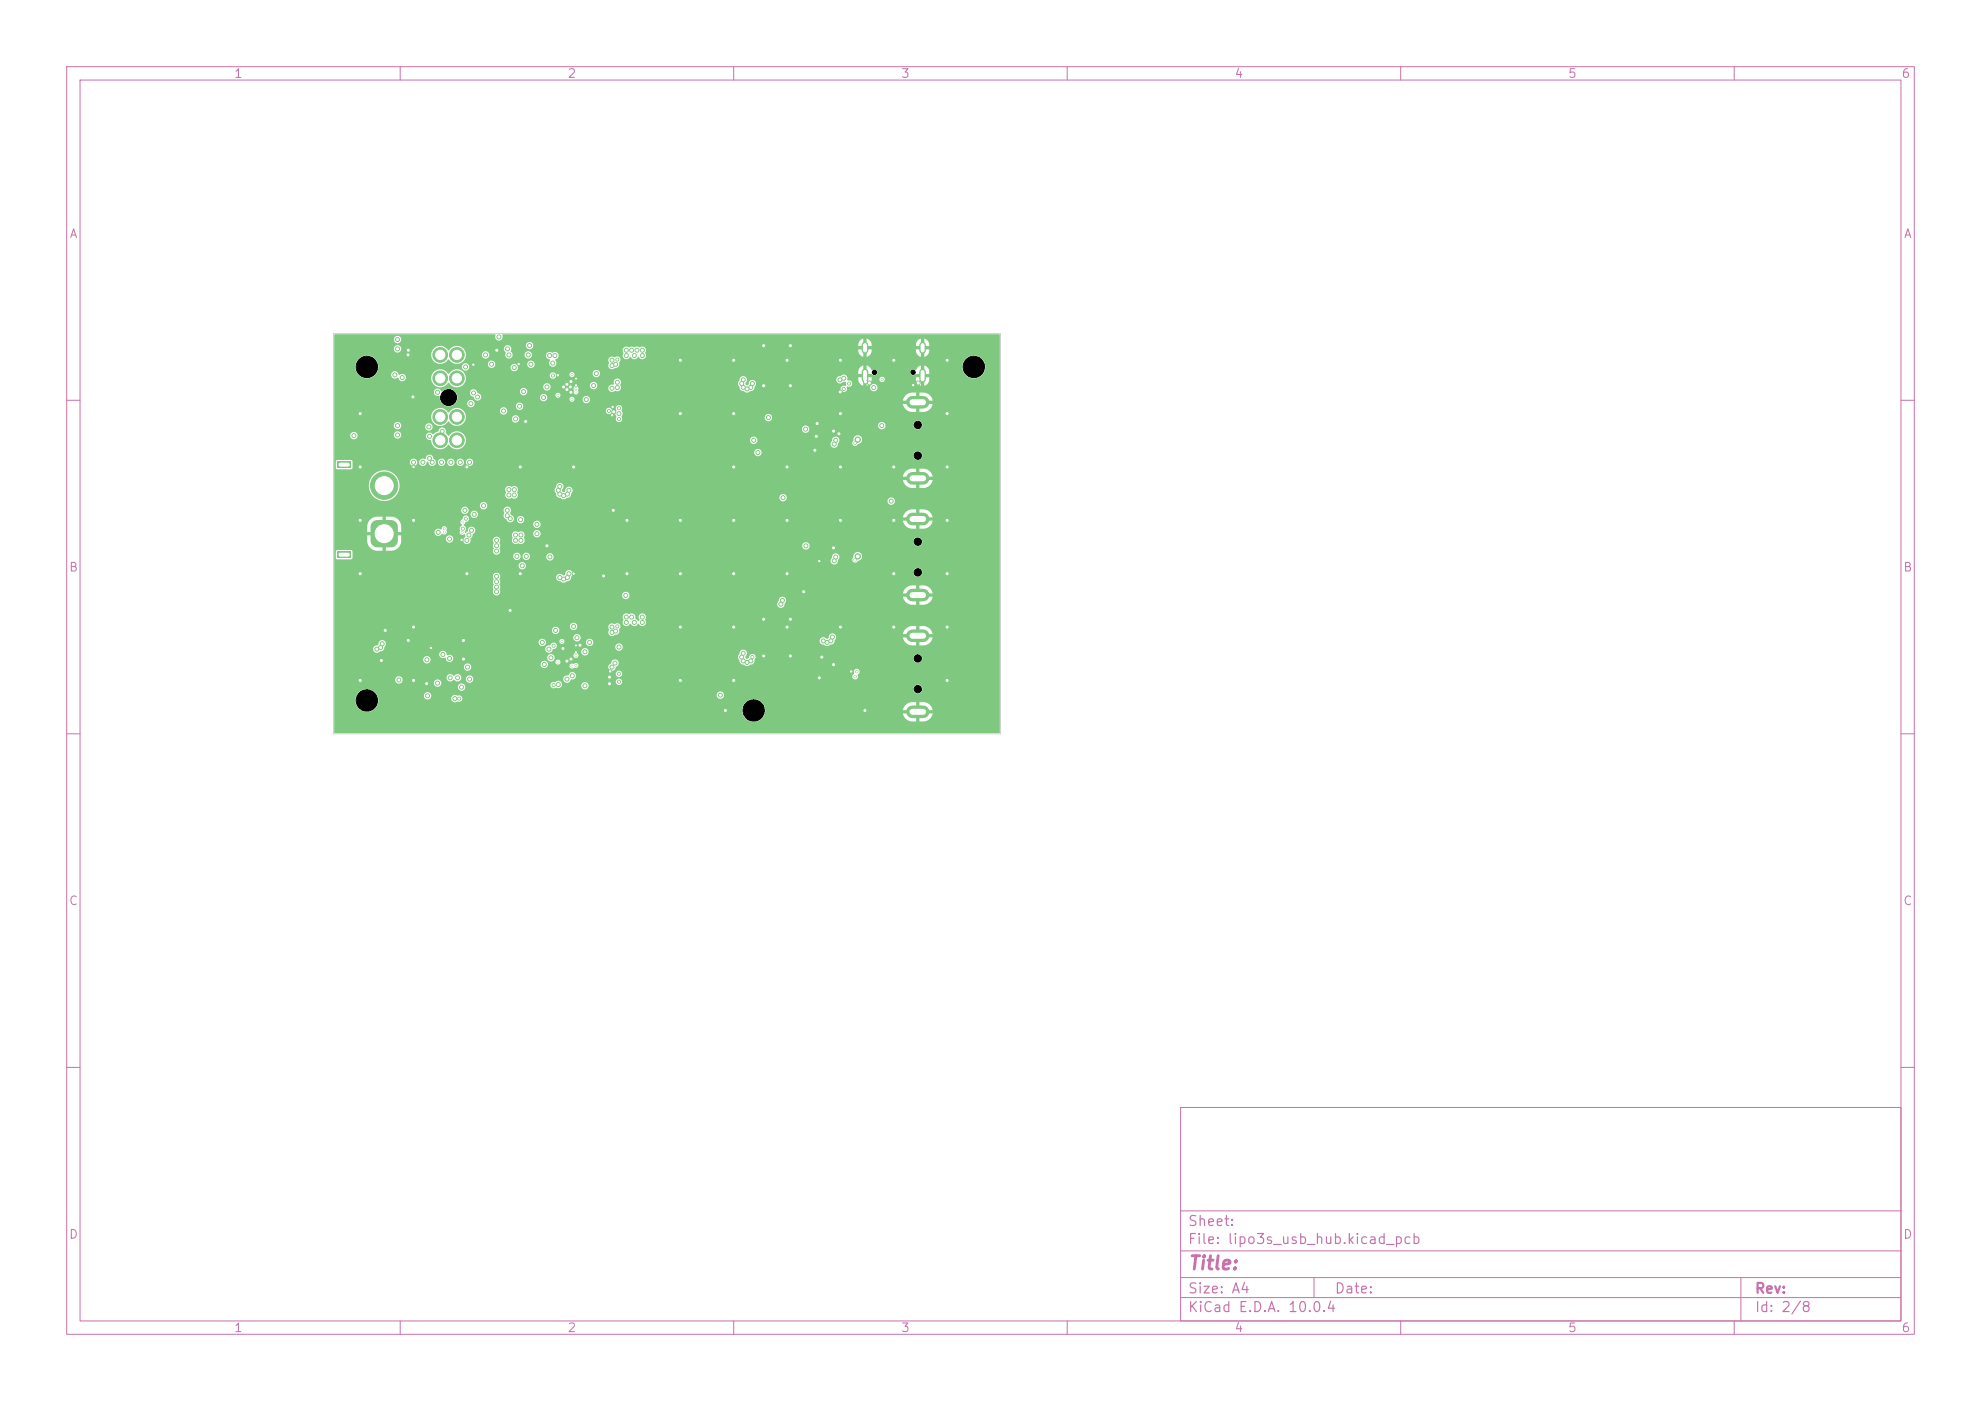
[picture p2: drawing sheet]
<svg xmlns="http://www.w3.org/2000/svg" width="297mm" height="210mm" viewBox="0 0 297 210" stroke-linecap="round" stroke-linejoin="round" font-family="sans-serif">
<defs><g id="words">
<text font-size="2" fill="#c872ab" x="178" y="190.8">Title:</text>
<g font-size="1.5" fill="#c872ab">
<text x="178" y="184.2">Sheet:</text>
<text x="178" y="186.9">File: lipo3s_usb_hub.kicad_pcb</text>
<text x="178" y="197.1">KiCad E.D.A. 10.0.4</text>
<text x="178" y="194.3">Size: A4</text>
<text x="200" y="194.3">Date:</text>
<text x="263" y="194.3">Rev:</text>
<text x="263" y="197.1">Id: 2/8</text>
</g>
<g font-size="1.3" fill="#c872ab">
<text x="35" y="12">1</text>
<text x="85" y="12">2</text>
<text x="135" y="12">3</text>
<text x="185" y="12">4</text>
<text x="235" y="12">5</text>
<text x="285" y="12">6</text>
<text x="10.3" y="36">A</text>
<text x="285.4" y="36">A</text>
<text x="10.3" y="86">B</text>
<text x="285.3" y="86">B</text>
<text x="10.3" y="136">C</text>
<text x="285.3" y="136">C</text>
<text x="10.3" y="186">D</text>
<text x="285.3" y="186">D</text>
<text x="35" y="200">1</text>
<text x="85" y="200">2</text>
<text x="135" y="200">3</text>
<text x="185" y="200">4</text>
<text x="235" y="200">5</text>
<text x="285" y="200">6</text>
</g>
</g></defs>
<g fill="none" stroke="#c872ab" stroke-width=".15">
<path d="M10 10h277v190h-277zM12 12h273v186h-273zM60 10v2M110 10v2M160 10v2M210 10v2M260 10v2M10 60h2M285 60h2M10 110h2M285 110h2M10 160h2"/>
<path d="M177 166h108v32h-108zM285 160h2M60 198v2M110 198v2M160 198v2M177 194.5h108M177 191.5h108M177 187.5h108M177 181.5h108M197 191.5v3M210 198v2M260 198v2"/>
<path d="M261 191.5v6.5"/>
</g>
<g fill="#7fc87f" stroke="#7fc87f" stroke-width=".15">
<circle cx="66" cy="66" r="1.1"/>
<circle cx="68.5" cy="66" r="1.1"/>
<circle cx="66" cy="62.5" r="1.1"/>
<circle cx="68.5" cy="62.5" r="1.1"/>
<circle cx="66" cy="56.7" r="1.1"/>
<circle cx="68.5" cy="56.7" r="1.1"/>
<circle cx="66" cy="53.2" r="1.1"/>
<circle cx="68.5" cy="53.2" r="1.1"/>
</g>
<path d="M136.8 77.8h1.6M136.8 89.2h1.6" fill="none" stroke="#7fc87f" stroke-width="1.9"/>
<path d="M129.7 51.7v.8M129.7 55.8v1.1M138.3 51.7v.8M138.3 55.8v1.1" fill="none" stroke="#7fc87f" stroke-width="1"/>
<g fill="#7fc87f">
<path d="M50.6 82.7h2v.9h-2z"/>
<path d="M50.6 69.2h2v.9h-2z"/>
<path d="M55.9 78.3l.5-.3h2.2a1.03 1.03 0 0 1 1 1v2a1.03 1.03 0 0 1-1 1.1h-2a1.03 1.03 0 0 1-1.1-1.1l.1-2.2z"/>
</g>
<g fill="#7fc87f" stroke="#7fc87f" stroke-width=".15">
<circle cx="57.6" cy="72.8" r="2.05"/>
<circle cx="142" cy="94" r=".3"/>
<circle cx="86.4" cy="96.7" r=".13"/>
<circle cx="137.7" cy="57.4" r=".3"/>
<circle cx="87" cy="96.7" r=".3"/>
<circle cx="110" cy="54" r=".3"/>
<circle cx="114.5" cy="98.3" r=".3"/>
<circle cx="57.2" cy="99" r=".3"/>
<circle cx="122.4" cy="65.4" r=".3"/>
<circle cx="125" cy="64.6" r=".3"/>
<circle cx="85" cy="58.4" r=".3"/>
<circle cx="85.6" cy="58.8" r=".3"/>
<circle cx="129.8" cy="57.2" r=".3"/>
<circle cx="118.5" cy="92.8" r=".3"/>
<circle cx="118" cy="70" r=".3"/>
<circle cx="126" cy="70" r=".3"/>
<circle cx="120.5" cy="88.7" r=".3"/>
<circle cx="61.2" cy="53.2" r=".3"/>
<circle cx="85.5" cy="58" r=".3"/>
<circle cx="118.5" cy="57.8" r=".3"/>
<circle cx="61.9" cy="59.5" r=".3"/>
<circle cx="92" cy="76.5" r=".3"/>
<circle cx="69.5" cy="96" r=".3"/>
<circle cx="64.6" cy="97.1" r=".22"/>
<circle cx="118" cy="86" r=".3"/>
<circle cx="62" cy="94" r=".3"/>
<circle cx="142" cy="70" r=".3"/>
<circle cx="54" cy="78" r=".3"/>
<circle cx="61.2" cy="96" r=".3"/>
<circle cx="122.2" cy="67.5" r=".3"/>
<circle cx="122.8" cy="84.1" r=".22"/>
<circle cx="110" cy="62" r=".3"/>
<circle cx="114.5" cy="51.8" r=".3"/>
<circle cx="110" cy="102" r=".3"/>
<circle cx="94" cy="78" r=".3"/>
<circle cx="118.5" cy="98.3" r=".3"/>
<circle cx="57.7" cy="94.5" r=".3"/>
<circle cx="86" cy="70" r=".3"/>
<circle cx="142" cy="86" r=".3"/>
<circle cx="54" cy="102" r=".3"/>
<circle cx="126" cy="78" r=".3"/>
<circle cx="125.8" cy="65" r=".3"/>
<circle cx="110" cy="86" r=".3"/>
<circle cx="85.6" cy="98.8" r=".3"/>
<circle cx="94" cy="86" r=".3"/>
<circle cx="126" cy="94" r=".3"/>
<circle cx="78.8" cy="63.2" r=".3"/>
<circle cx="61.2" cy="52.5" r=".3"/>
<circle cx="126" cy="62" r=".3"/>
<circle cx="78" cy="70" r=".3"/>
<circle cx="102" cy="54" r=".3"/>
<circle cx="85" cy="57.6" r=".3"/>
<circle cx="86.4" cy="57.7" r=".12"/>
<circle cx="74.5" cy="52.5" r=".3"/>
<circle cx="76.5" cy="91.5" r=".3"/>
<circle cx="62" cy="70" r=".22"/>
<circle cx="82" cy="81.8" r=".3"/>
<circle cx="90.5" cy="86.3" r=".3"/>
<circle cx="129.7" cy="106.5" r=".3"/>
<circle cx="114.5" cy="57.8" r=".3"/>
<circle cx="91.4" cy="102.5" r=".3"/>
<circle cx="91.8" cy="61" r=".22"/>
<circle cx="71" cy="54.7" r=".22"/>
<circle cx="142" cy="54" r=".3"/>
<circle cx="126" cy="54" r=".3"/>
<circle cx="130.3" cy="57.4" r=".3"/>
<circle cx="78" cy="86" r=".3"/>
<circle cx="108.8" cy="106.5" r=".3"/>
<circle cx="123.2" cy="98.5" r=".3"/>
<circle cx="85.6" cy="57.2" r=".3"/>
<circle cx="134" cy="78" r=".3"/>
<circle cx="70" cy="70" r=".3"/>
<circle cx="134" cy="86" r=".3"/>
<circle cx="118" cy="94" r=".3"/>
<circle cx="122.8" cy="101.6" r=".3"/>
<circle cx="114.5" cy="92.8" r=".3"/>
<circle cx="102" cy="86" r=".3"/>
<circle cx="70" cy="86" r=".3"/>
<circle cx="110" cy="78" r=".3"/>
<circle cx="84.5" cy="58" r=".3"/>
<circle cx="118" cy="78" r=".3"/>
<circle cx="136.9" cy="57.7" r=".22"/>
<circle cx="142" cy="78" r=".3"/>
<circle cx="110" cy="70" r=".3"/>
<circle cx="62" cy="102" r=".3"/>
<circle cx="64" cy="102.5" r=".3"/>
<circle cx="69.5" cy="98.8" r=".3"/>
<circle cx="54" cy="62" r=".3"/>
<circle cx="84.4" cy="97.2" r=".3"/>
<circle cx="110" cy="94" r=".3"/>
<circle cx="102" cy="94" r=".3"/>
<circle cx="142" cy="62" r=".3"/>
<circle cx="83.6" cy="56.3" r=".22"/>
<circle cx="125" cy="99.6" r=".3"/>
<circle cx="118" cy="54" r=".3"/>
<circle cx="85" cy="99.1" r=".3"/>
<circle cx="102" cy="78" r=".3"/>
<circle cx="91.8" cy="62.2" r=".22"/>
<circle cx="91.5" cy="100.6" r=".22"/>
<circle cx="125" cy="82.1" r=".3"/>
<circle cx="127.6" cy="100.6" r=".22"/>
<circle cx="134" cy="54" r=".3"/>
<circle cx="122.5" cy="63.5" r=".3"/>
<circle cx="102" cy="62" r=".3"/>
<circle cx="102" cy="102" r=".3"/>
<circle cx="86" cy="86" r=".22"/>
<circle cx="91.4" cy="101.5" r=".3"/>
<circle cx="142" cy="102" r=".3"/>
<circle cx="86.4" cy="97.7" r=".13"/>
<circle cx="86.4" cy="56.7" r=".12"/>
<circle cx="126" cy="58.7" r=".3"/>
<circle cx="69.2" cy="80.9" r=".23"/>
<circle cx="134" cy="94" r=".3"/>
<circle cx="92" cy="61.7" r=".3"/>
<circle cx="54" cy="86" r=".3"/>
<circle cx="134" cy="70" r=".3"/>
<circle cx="118.5" cy="51.8" r=".3"/>
<circle cx="54" cy="70" r=".3"/>
<circle cx="62" cy="78" r=".3"/>
<circle cx="77.8" cy="54.6" r=".22"/>
<circle cx="69.4" cy="79.3" r=".23"/>
<circle cx="85.1" cy="74.1" r=".3"/>
<circle cx="82.4" cy="53.3" r=".3"/>
<circle cx="93.9" cy="52.5" r=".3"/>
<circle cx="70.3" cy="80.2" r=".3"/>
<circle cx="83.9" cy="86.6" r=".3"/>
<circle cx="83.2" cy="53.3" r=".3"/>
<circle cx="95.1" cy="53.3" r=".3"/>
<circle cx="96.3" cy="93.3" r=".3"/>
<circle cx="74.4" cy="88.7" r=".3"/>
<circle cx="96.3" cy="52.5" r=".3"/>
<circle cx="74.4" cy="88" r=".3"/>
<circle cx="74.4" cy="82.6" r=".3"/>
<circle cx="84.5" cy="86.8" r=".3"/>
<circle cx="82.9" cy="54.4" r=".3"/>
<circle cx="74.4" cy="81" r=".3"/>
<circle cx="93.9" cy="92.5" r=".3"/>
<circle cx="96.3" cy="53.3" r=".3"/>
<circle cx="93.9" cy="53.3" r=".3"/>
<circle cx="74.4" cy="81.8" r=".3"/>
<circle cx="83.9" cy="74.1" r=".3"/>
<circle cx="85.1" cy="86.6" r=".3"/>
<circle cx="94.7" cy="52.5" r=".3"/>
<circle cx="93.9" cy="93.3" r=".3"/>
<circle cx="85.3" cy="86" r=".3"/>
<circle cx="85.3" cy="73.5" r=".3"/>
<circle cx="83.7" cy="73.5" r=".3"/>
<circle cx="74.4" cy="87.2" r=".3"/>
<circle cx="74.4" cy="86.4" r=".3"/>
<circle cx="76.1" cy="52.3" r=".3"/>
<circle cx="96.3" cy="92.5" r=".3"/>
<circle cx="84.5" cy="74.3" r=".3"/>
<circle cx="93.8" cy="89.3" r=".3"/>
<circle cx="94.7" cy="92.5" r=".3"/>
<circle cx="95.5" cy="52.5" r=".3"/>
<circle cx="83.9" cy="72.9" r=".3"/>
<circle cx="75.5" cy="61.6" r=".3"/>
<circle cx="95.1" cy="93.3" r=".3"/>
<circle cx="69.3" cy="79.8" r=".12"/>
<circle cx="70" cy="81" r=".3"/>
<circle cx="73.7" cy="54.6" r=".3"/>
<circle cx="72.8" cy="53.2" r=".3"/>
<circle cx="69.2" cy="103" r=".3"/>
<circle cx="86.4" cy="98.2" r=".12"/>
<circle cx="67.5" cy="101.6" r=".3"/>
<circle cx="83.7" cy="102.6" r=".3"/>
<circle cx="127.3" cy="57.5" r=".23"/>
<circle cx="126.5" cy="56.7" r=".3"/>
<circle cx="117.4" cy="74.6" r=".3"/>
<circle cx="133.6" cy="75.1" r=".3"/>
<circle cx="111.4" cy="56.9" r=".3"/>
<circle cx="132.2" cy="63.8" r=".3"/>
<circle cx="115.2" cy="62.6" r=".3"/>
<circle cx="112.8" cy="57.5" r=".3"/>
<circle cx="112" cy="58.3" r=".3"/>
<circle cx="125.9" cy="56.9" r=".3"/>
<circle cx="113.6" cy="67.8" r=".3"/>
<circle cx="113" cy="66" r=".3"/>
<circle cx="112.6" cy="58.1" r=".3"/>
<circle cx="111.4" cy="58.1" r=".3"/>
<circle cx="126.5" cy="58.3" r=".22"/>
<circle cx="111.2" cy="57.5" r=".3"/>
<circle cx="53.1" cy="65.3" r=".3"/>
<circle cx="66.3" cy="64.6" r=".3"/>
<circle cx="64.4" cy="68.7" r=".3"/>
<circle cx="64.8" cy="69.3" r=".3"/>
<circle cx="64.4" cy="65.4" r=".3"/>
<circle cx="62" cy="69.3" r=".3"/>
<circle cx="66.2" cy="69.3" r=".3"/>
<circle cx="65.6" cy="58.8" r=".3"/>
<circle cx="67.6" cy="69.3" r=".3"/>
<circle cx="70.4" cy="69.3" r=".3"/>
<circle cx="56.5" cy="97.3" r=".3"/>
<circle cx="63.4" cy="69.3" r=".3"/>
<circle cx="72.5" cy="75.8" r=".3"/>
<circle cx="69" cy="69.3" r=".3"/>
<circle cx="57.3" cy="96.5" r=".3"/>
<circle cx="57.1" cy="97.1" r=".3"/>
<circle cx="128.5" cy="100.7" r=".17"/>
<circle cx="128.2" cy="101.4" r=".18"/>
<circle cx="74.8" cy="50.5" r=".3"/>
<circle cx="59.2" cy="56.2" r=".3"/>
<circle cx="86.4" cy="58.3" r=".12"/>
<circle cx="89.4" cy="56" r=".3"/>
<circle cx="59.6" cy="65.2" r=".3"/>
<circle cx="59.6" cy="63.8" r=".3"/>
<circle cx="92.8" cy="62" r=".3"/>
<circle cx="91.7" cy="58.2" r=".3"/>
<circle cx="92.8" cy="62.8" r=".22"/>
<circle cx="92.5" cy="53.9" r=".23"/>
<circle cx="92.5" cy="58.1" r=".3"/>
<circle cx="91.7" cy="54.8" r=".3"/>
<circle cx="92.3" cy="54.6" r=".3"/>
<circle cx="92.8" cy="61.2" r=".22"/>
<circle cx="91.7" cy="54" r=".3"/>
<circle cx="92.6" cy="57.3" r=".3"/>
<circle cx="124.8" cy="95.5" r=".3"/>
<circle cx="111.4" cy="97.9" r=".3"/>
<circle cx="68.2" cy="104.7" r=".3"/>
<circle cx="124.6" cy="96.1" r=".3"/>
<circle cx="112.8" cy="98.5" r=".22"/>
<circle cx="108" cy="104.2" r=".3"/>
<circle cx="68.8" cy="104.7" r=".22"/>
<circle cx="125.3" cy="66" r=".3"/>
<circle cx="125.1" cy="84.1" r=".3"/>
<circle cx="111.2" cy="98.5" r=".3"/>
<circle cx="111.4" cy="99.1" r=".3"/>
<circle cx="123.4" cy="96.1" r=".3"/>
<circle cx="112.6" cy="99.1" r=".3"/>
<circle cx="117.1" cy="90.6" r=".3"/>
<circle cx="124" cy="96.3" r=".3"/>
<circle cx="117.3" cy="90" r=".3"/>
<circle cx="112" cy="99.3" r=".3"/>
<circle cx="59.8" cy="101.9" r=".3"/>
<circle cx="120.8" cy="81.8" r=".3"/>
<circle cx="125.1" cy="66.6" r=".3"/>
<circle cx="125.3" cy="83.5" r=".3"/>
<circle cx="120.8" cy="64.3" r=".3"/>
<circle cx="86" cy="93.9" r=".3"/>
<circle cx="88.4" cy="96.3" r=".3"/>
<circle cx="85.7" cy="99.9" r=".13"/>
<circle cx="85" cy="101.8" r=".3"/>
<circle cx="71.1" cy="77.1" r=".3"/>
<circle cx="69.7" cy="76.5" r=".3"/>
<circle cx="77.3" cy="81" r=".3"/>
<circle cx="78.1" cy="80.2" r=".3"/>
<circle cx="76" cy="76.5" r=".3"/>
<circle cx="80.5" cy="78.6" r=".3"/>
<circle cx="78" cy="77.9" r=".3"/>
<circle cx="76.5" cy="77.7" r=".3"/>
<circle cx="76" cy="77.3" r=".3"/>
<circle cx="76.3" cy="74.2" r=".3"/>
<circle cx="82.4" cy="83.5" r=".3"/>
<circle cx="78.1" cy="81" r=".3"/>
<circle cx="77.5" cy="83.4" r=".3"/>
<circle cx="77.1" cy="73.4" r=".3"/>
<circle cx="77.1" cy="74.2" r=".3"/>
<circle cx="78.9" cy="83.4" r=".3"/>
<circle cx="77.3" cy="80.2" r=".3"/>
<circle cx="69.8" cy="77.8" r=".22"/>
<circle cx="76.3" cy="73.4" r=".3"/>
<circle cx="78.3" cy="84.8" r=".3"/>
<circle cx="80.5" cy="80" r=".3"/>
<circle cx="77.9" cy="60.9" r=".3"/>
<circle cx="81.5" cy="59.6" r=".3"/>
<circle cx="77.3" cy="62.8" r=".3"/>
<circle cx="85.7" cy="56.2" r=".13"/>
<circle cx="66.6" cy="79.3" r=".12"/>
<circle cx="65.7" cy="79.8" r=".3"/>
<circle cx="128.6" cy="83.4" r=".4"/>
<circle cx="128.2" cy="83.9" r=".17"/>
<circle cx="78.5" cy="58.7" r=".3"/>
<circle cx="64.3" cy="64" r=".3"/>
<circle cx="86.4" cy="58.7" r=".12"/>
<circle cx="71" cy="58.9" r=".3"/>
<circle cx="83" cy="102.7" r=".22"/>
<circle cx="83" cy="96.8" r=".22"/>
<circle cx="92.3" cy="94.6" r=".3"/>
<circle cx="92.8" cy="101" r=".22"/>
<circle cx="91.7" cy="94" r=".3"/>
<circle cx="91.7" cy="100" r=".3"/>
<circle cx="91.7" cy="94.8" r=".3"/>
<circle cx="92.8" cy="102.2" r=".22"/>
<circle cx="92.8" cy="97" r=".3"/>
<circle cx="92.2" cy="99.4" r=".3"/>
<circle cx="92.5" cy="93.9" r=".23"/>
<circle cx="69.4" cy="78.3" r=".12"/>
<circle cx="70.7" cy="79.5" r=".3"/>
<circle cx="68.6" cy="101.6" r=".3"/>
<circle cx="70.4" cy="101.8" r=".3"/>
<circle cx="64.1" cy="104.3" r=".3"/>
<circle cx="65.6" cy="102.4" r=".3"/>
<circle cx="87.7" cy="97.7" r=".3"/>
<circle cx="87.7" cy="102.8" r=".3"/>
<circle cx="66.6" cy="79.7" r=".13"/>
<circle cx="67.4" cy="80.8" r=".3"/>
<circle cx="85.8" cy="101.3" r=".3"/>
<circle cx="86.4" cy="99.7" r=".13"/>
<circle cx="86.5" cy="95.6" r=".3"/>
<circle cx="83.7" cy="99.2" r=".12"/>
<circle cx="131" cy="58.1" r=".3"/>
<circle cx="132.3" cy="56.9" r=".15"/>
<circle cx="66.4" cy="98.1" r=".3"/>
<circle cx="64" cy="98.9" r=".3"/>
<circle cx="83.3" cy="94.5" r=".3"/>
<circle cx="84.3" cy="96.1" r=".12"/>
<circle cx="82.3" cy="97.3" r=".3"/>
<circle cx="81.3" cy="96.3" r=".3"/>
<circle cx="82.6" cy="98.6" r=".3"/>
<circle cx="70.1" cy="100" r=".3"/>
<circle cx="81.6" cy="99.6" r=".3"/>
<circle cx="67.4" cy="98.7" r=".3"/>
<circle cx="70.6" cy="60.5" r=".3"/>
<circle cx="71.6" cy="59.5" r=".3"/>
<circle cx="83.7" cy="59.3" r=".12"/>
<circle cx="87.9" cy="59.9" r=".3"/>
<circle cx="128.2" cy="66.4" r=".17"/>
<circle cx="128.6" cy="65.9" r=".4"/>
<circle cx="60.3" cy="56.6" r=".3"/>
<circle cx="79.6" cy="54.6" r=".3"/>
<circle cx="69.8" cy="55" r=".3"/>
<circle cx="82" cy="58" r=".3"/>
<circle cx="76.3" cy="53.2" r=".3"/>
<circle cx="91.3" cy="61.6" r=".22"/>
<circle cx="82.9" cy="56.3" r=".22"/>
<circle cx="85.7" cy="59.9" r=".12"/>
<circle cx="79.4" cy="51.8" r=".3"/>
<circle cx="77.1" cy="55.1" r=".3"/>
<circle cx="89" cy="57.8" r=".3"/>
<circle cx="79.2" cy="53.2" r=".3"/>
<circle cx="59.6" cy="50.9" r=".3"/>
<circle cx="59.6" cy="52.3" r=".3"/>
</g>
<path d="M136.8 60.3h1.6M136.8 71.7h1.6M136.8 95.3h1.6M136.8 106.7h1.6" fill="none" stroke="#7fc87f" stroke-width="1.9"/>
<path d="M50.1 50.2l24.1-.1 .1 .1a.58 .58 0 0 0 .6 .8 .58 .58 0 0 0 .4-.8l74.5-.1 .1 59.7-99.7 .1-.1-5h3.2a1.73 1.73 0 0 0 .9 1.6 1.73 1.73 0 0 0 1.8-.1h55.3v.2a1.73 1.73 0 0 0 1.8 1.6 1.73 1.73 0 0 0 1.6-1.8h21.7v.6h-1a1.44 1.44 0 0 0 1.3 1.1h.6v-1h.6v1a1.6 1.6 0 0 0 1.9-1.1h-1v-.6h1a1.44 1.44 0 0 0-1.3-1.2h-.6v1h-.6v-1a1.6 1.6 0 0 0-1.9 1.2h-20.7a1.73 1.73 0 0 0-1.7-1.6 1.73 1.73 0 0 0-1.7 1.6h-55.3l.1-.1a1.73 1.73 0 0 0 .4-2.1h7v.2a.55 .55 0 0 0 .4 .4 .55 .55 0 0 0 .6-.2h3.1v.2a.67 .67 0 0 0 1.1 .4 .48 .48 0 0 0 .6-.5 .48 .48 0 0 0-.7-.4 .72 .72 0 0 0-1 .3h-3.1l.1-.5h42.8v.2a.56 .56 0 0 0 .9 .4 .56 .56 0 0 0 0-1 .56 .56 0 0 0-.9 .4h-42.8a.56 .56 0 0 0-.6-.4 .56 .56 0 0 0-.5 .5h-7l-.1-.2a1.73 1.73 0 0 0-1.8-.7 1.73 1.73 0 0 0-1.3 1.6h-3.2v-3.1h9.2v.2a.55 .55 0 0 0 .9 .3h4.8l.2 .4 .3 .3 3.1-.1a.55 .55 0 0 0 .4 .6 .55 .55 0 0 0 .6-.1h67.3l.1 .1a.68 .68 0 0 0 1.1 .3 .68 .68 0 0 0-.3-1.1 .68 .68 0 0 0-.9 .7h-67.3l.2-.3-.2-.5h12.9a.48 .48 0 0 0 .3 .5 .48 .48 0 0 0 .5 0h.1a.58 .58 0 0 0 .8-.4h2.9v.2a.56 .56 0 0 0 .9 .4 .56 .56 0 0 0 0-1 .56 .56 0 0 0-.9 .4h-2.8a.6 .6 0 0 0-.4-.6 .6 .6 0 0 0-.7 .2 .48 .48 0 0 0-.7 .3h-12.9h-.1a.56 .56 0 0 0-.9 .3h-2.8a.56 .56 0 0 0 .1-.9 .56 .56 0 0 0-.9 .3h-4.8l.2-.3-.2-.5h6.7v.2a.56 .56 0 0 0 .5 .4 .56 .56 0 0 0 .5-.2h.2a.56 .56 0 0 0 .6 .2 .56 .56 0 0 0 .4-.4h.7v.2a.56 .56 0 0 0 .7 .5 .56 .56 0 0 0 .5-.7h13.4v.2a.56 .56 0 0 0 .5 .4 .56 .56 0 0 0 .5-.2h6.9v.2a.48 .48 0 0 0 .8 .3 .48 .48 0 0 0 0-.8 .48 .48 0 0 0-.8 .3h-6.9l.2-.2a.6 .6 0 0 0 .6-.3 .6 .6 0 0 0 0-.7h6.1v.2a.48 .48 0 0 0 .8 .3h34.7v.1a.46 .46 0 0 0 .6 .3 .46 .46 0 0 0 .2-.7 .44 .44 0 0 0 .2-.6 .44 .44 0 0 0-.6-.2 .44 .44 0 0 0-.1 .6l-.3 .5h-34.7l.1-.1a.48 .48 0 0 0-.2-.7 .48 .48 0 0 0-.7 .3h-6.1h-.1a.64 .64 0 0 0-.9 .4 .57 .57 0 0 0-.8 .4h-13.4l-.1-.1a.56 .56 0 0 0-.6-.4 .56 .56 0 0 0-.5 .5h-.6a.56 .56 0 0 0-.4-.6 .56 .56 0 0 0-.6 .2h-.2a.56 .56 0 0 0-.6-.2 .56 .56 0 0 0-.5 .4h-6.8a.56 .56 0 0 0-.8 .3h-9.2v-1.9h19.4v.2a.55 .55 0 0 0 .9 .4 .55 .55 0 0 0 0-1h10.6v.2a.55 .55 0 0 0 .5 .5 .55 .55 0 0 0 .6-.4h3.3v.1a.49 .49 0 0 0 .8 .2h.3l.2-.2h4.5a.59 .59 0 0 0 .6 .7 .59 .59 0 0 0 .6-.7 .56 .56 0 0 0 .3-.6 .56 .56 0 0 0-.6-.5 .56 .56 0 0 0-.5 .6l-.3 .3-.1 .2h-4.5a.39 .39 0 0 0-.2-.5 .39 .39 0 0 0-.5 .1h-.1a.38 .38 0 0 0-.5 .3h-3.3l.1-.3-.2-.3h1.3a.38 .38 0 0 0 .5 .4 .38 .38 0 0 0 .1-.6 .38 .38 0 0 0-.6 .1v.1h-1.3a.55 .55 0 0 0-.6-.1 .55 .55 0 0 0-.4 .4h-10.6l-.2-.1a.56 .56 0 0 0-.7 .5h-19.4v-1.1h13.3v.2a.56 .56 0 0 0 .9 .4 .56 .56 0 0 0 0-1 .56 .56 0 0 0-.9 .4h-13.3v-.8h15.7v.2a.63 .63 0 0 0 1 .4 .57 .57 0 0 0 .6 .6 .57 .57 0 0 0 .5-.7h14.1v.2a.55 .55 0 0 0 .8 .4 .55 .55 0 0 0 .2-.9h3v.1a.38 .38 0 0 0 .3 .3 .38 .38 0 0 0 .4-.2h23.9l.3 .6a.61 .61 0 0 0 .7 .7 .62 .62 0 0 0 .9-.1 .79 .79 0 0 0 .7-.8h23.7a.68 .68 0 0 0 1.1 .5 .68 .68 0 0 0 0-1.2 .68 .68 0 0 0-1.1 .5v.2h-23.7a.5 .5 0 0 0-.4-.8 .5 .5 0 0 0-.5 .6l-.2 .1a.26 .26 0 0 1-.3-.1 .26 .26 0 0 1 .1-.3 .57 .57 0 0 0-.4-.9 .57 .57 0 0 0-.7 .7l-.2 .3h-23.9a.38 .38 0 0 0-.2-.5 .38 .38 0 0 0-.5 .3h-3.1a.56 .56 0 0 0-.9 .3h-14.1a.67 .67 0 0 0-.9-.3 .58 .58 0 0 0-.5-.6 .58 .58 0 0 0-.7 .4h-15.7v-.8h5.8v.2a.59 .59 0 0 0 .5 .4 .59 .59 0 0 0 .6-.2l.4-.1 .2-.3h24.1v.2a.55 .55 0 0 0 .5 .4 .55 .55 0 0 0 .5-.2h4.4v.2a.56 .56 0 0 0 .9 .4 .56 .56 0 0 0 0-1 .56 .56 0 0 0-.9 .4h-4.4l.2-.3 .4-.1 .2-.3h8.7a.56 .56 0 0 0 .8 .6 .56 .56 0 0 0 .2-.9 .56 .56 0 0 0-.9 .2l-.1 .1h-8.7a.51 .51 0 0 0-.5-.6 .51 .51 0 0 0-.6 .5 .57 .57 0 0 0-.7 .4h-24.1v-.3a.54 .54 0 0 0 .2-.7h22.9v.2a.55 .55 0 0 0 .7 .4 .55 .55 0 0 0 .4-.7h2.1v.1a.38 .38 0 0 0 .3 .3 .38 .38 0 0 0 .4-.3h3.2v.2a.55 .55 0 0 0 .8 .4 .55 .55 0 0 0 .3-.8h34v.1a.63 .63 0 0 0 .7 .6 .62 .62 0 0 0 .9-.1 .65 .65 0 0 0 .7-.7 .55 .55 0 0 0-.1-.8h11.3v.4h-1a1.44 1.44 0 0 0 1.3 1.3h.6v-1h.6v1a1.6 1.6 0 0 0 1.9-1.2v-.1h-1v-.4h1a1.44 1.44 0 0 0-1.3-1.3h-.6v1h-.6v-1a1.6 1.6 0 0 0-1.9 1.2v.1h-10.3a.6 .6 0 0 0-.6 0 .6 .6 0 0 0-.3 .5 .38 .38 0 0 1-.6-.1 .55 .55 0 0 0-.7 .5h-34.1a.56 .56 0 0 0-.5-.2 .56 .56 0 0 0-.5 .4h-3.2a.38 .38 0 0 0-.3-.4 .38 .38 0 0 0-.4 .3h-2.1a.56 .56 0 0 0-.6-.4 .56 .56 0 0 0-.5 .5h-23a.59 .59 0 0 0-.7-.2 .59 .59 0 0 0-.3 .6l-.1 .1a.57 .57 0 0 0-.7 .5h-5.8v-1.7h35.8v.2a.56 .56 0 0 0 .9 .4 .56 .56 0 0 0 0-1 .56 .56 0 0 0-.9 .4h-35.8v-1.1h32.6v.2a.56 .56 0 0 0 .9 .4 .56 .56 0 0 0 0-1 .56 .56 0 0 0-.9 .4h-32.6v-.6h35.3v.2a.55 .55 0 0 0 .6 .5 .55 .55 0 0 0 .6-.6h4.6l.1 .5a.59 .59 0 0 0 .1 .8 .59 .59 0 0 0 .8 0 .64 .64 0 0 0 .6-.9 .51 .51 0 0 0 0-.8 .51 .51 0 0 0-.7 .1 .56 .56 0 0 0-.9 .3h-4.6v-.1a.56 .56 0 0 0-.6-.5 .56 .56 0 0 0-.6 .5h-35.3v-1.4h43.2l.2 .5a.58 .58 0 0 0 .1 .9 .58 .58 0 0 0 .8-.3h.2a.63 .63 0 0 0 .6 .4 .63 .63 0 0 0 .5-.4 .62 .62 0 0 0 .9 .3 .62 .62 0 0 0 .1-1 .56 .56 0 0 0-.1-.7 .56 .56 0 0 0-.8 .1 .56 .56 0 0 0 .1 .7l-.2 .2-.2-.1a.51 .51 0 0 1-.3-.7 .66 .66 0 0 0-1-.2 .56 .56 0 0 0-.9 .3h-43.2v-1.9h66.4v.1a.58 .58 0 0 0 .7 .5 .58 .58 0 0 0 .5-.7 .57 .57 0 0 0-.3-.9 .57 .57 0 0 0-.7 .6l-.2 .4h-66.4v-4.2h23.8a.95 .95 0 0 1 0 1l.1 .3a.67 .67 0 0 0 0 .8 .56 .56 0 0 0 0 .7 .56 .56 0 0 0 .7 .1h18.6v.1a.55 .55 0 0 0 .7 .5 .55 .55 0 0 0 .3-.8h42.1v.4h-1a1.44 1.44 0 0 0 1.3 1.3h.6v-1h.6v1a1.6 1.6 0 0 0 1.9-1.2v-.1h-1v-.4h1a1.44 1.44 0 0 0-1.3-1.3h-.6v1h-.6v-1a1.6 1.6 0 0 0-1.9 1.2v.1h-41.1a.55 .55 0 0 0-.6-.3 .55 .55 0 0 0-.4 .5h-18.6l.1-.1a.73 .73 0 0 0 .1-.8l.1-.2a.95 .95 0 0 1 0-1l-.1-.3 .1-.3h8.4v.1a.66 .66 0 0 0 .7 .6 .62 .62 0 0 0 .9-.1 .69 .69 0 0 0 .7-.7l.1-.2v-.3h51.1a.68 .68 0 0 0 1.1 .5 .68 .68 0 0 0 0-1.2 .68 .68 0 0 0-1.1 .5v.2h-51.1a.58 .58 0 0 0-.7-.4 .58 .58 0 0 0-.4 .6 .37 .37 0 0 1-.6 0 .55 .55 0 0 0-.7 .4h-8.4a.56 .56 0 0 0-.5-.6 .56 .56 0 0 0-.6 .4h-23.8v-1.6h27.6v.2a.55 .55 0 0 0 .9 .4 .55 .55 0 0 0 0-1 .55 .55 0 0 0-.9 .4h-27.6v-2h.2v.9l.3 .3 2.1-.1 .1-.1 .1-.4h24a.56 .56 0 0 0 .6 .7 .56 .56 0 0 0 .6-.7h.2v.2a.55 .55 0 0 0 .6 .5 .55 .55 0 0 0 .6-.6h2.4v.2a.55 .55 0 0 0 .7 .4h41.9v.1a.58 .58 0 0 0 .7 .5 .58 .58 0 0 0 .5-.7h2.1a.47 .47 0 0 0 .4 .4 .47 .47 0 0 0 .5-.3 .67 .67 0 0 0 .5-.8 .67 .67 0 0 0-.8-.5 .67 .67 0 0 0-.5 .9l-.1 .3h-2.1a.57 .57 0 0 0-.3-1 .57 .57 0 0 0-.7 .7l-.2 .4h-41.9a.55 .55 0 0 0 .2-1 .55 .55 0 0 0-.9 .4h-2.4v-.1a.56 .56 0 0 0-.6-.5 .56 .56 0 0 0-.6 .5h-.2l-.1-.1a.56 .56 0 0 0-.6-.4 .56 .56 0 0 0-.5 .5h-24v-.6l-.2-.2-2.1-.1-.3 .3h-.2v-3.8h4.9v.8h1.3v.6h-1.3l.1 .9a1.52 1.52 0 0 0 1.4 1.4h.8v-1.3h.6v1.3l.9-.1a1.57 1.57 0 0 0 1.3-1.8h6.7v.2a.56 .56 0 0 0 .9 .4 .56 .56 0 0 0 0-1 .56 .56 0 0 0-.9 .4h-6.7v-.4h-1.2v-.6h6.2v.2a.61 .61 0 0 0 .6 .5 .61 .61 0 0 0 .6-.4 .43 .43 0 0 0 .6 0 .43 .43 0 0 0 0-.6l.1-.2h1.9l.1 .4a.43 .43 0 0 0 .1 .5 .43 .43 0 0 0 .6 0l.1 .4a.56 .56 0 0 0-.1 1 .56 .56 0 0 0 .9-.6h3.3l.1 .5a.83 .83 0 0 0 0 .9 .57 .57 0 0 0 .1 .7 .57 .57 0 0 0 .8 0 .57 .57 0 0 0 0-.8l.1-.4h45.3v.1a.56 .56 0 0 0 .8 .4 .56 .56 0 0 0 0-.9 .56 .56 0 0 0-.8 .4h-45.3l-.1-.3a.6 .6 0 0 0 0-.8 .6 .6 0 0 0-.8-.1l-.2 .3h-3.3l-.1-.1 .3-.4 .1-.3h5.8a.95 .95 0 0 1 0 1 .63 .63 0 0 0 1.1 .3l.4 .2 .4-.3h58.3a.68 .68 0 0 0 1.1 .5 .68 .68 0 0 0 0-1.2 .68 .68 0 0 0-1.1 .5v.2h-58.3l.1-.2a.95 .95 0 0 1 0-1l-.1-.2h1.3v.2a.56 .56 0 0 0 .9 .4 .56 .56 0 0 0 0-1 .56 .56 0 0 0-.9 .4h-1.4a.73 .73 0 0 0-.9-.1 .56 .56 0 0 0-.9 .3h-5.8a.58 .58 0 0 0 .4-.7 .58 .58 0 0 0-.7-.4 .58 .58 0 0 0-.5 .6l-.3 .3-.1-.2a.57 .57 0 0 0-.2-1l.1-.2h10.3v.2a.56 .56 0 0 0 .9 .4 .56 .56 0 0 0 0-1 .56 .56 0 0 0-.9 .4h-10.3l.3-.3a.49 .49 0 0 0 .4-.5 .49 .49 0 0 0-.6-.4 .49 .49 0 0 0-.4 .5v.1a.45 .45 0 0 0-.3 .4 .45 .45 0 0 0 .3 .4l-.4 .5h-1.9v-.1a.43 .43 0 0 0-.5-.2 .43 .43 0 0 0-.3 .5l-.3-.1a.56 .56 0 0 0-.8 .4h-5v-.8a1.52 1.52 0 0 0-1.4-1.5h-.8v1.3h-.6v-1.3l-.9 .1a1.52 1.52 0 0 0-1.4 1.4h-4.9v-2.5h19v.2a.55 .55 0 0 0 .8 .4h.6v.2a.56 .56 0 0 0 .9 .4 .56 .56 0 0 0 0-1 .56 .56 0 0 0-.9 .4h-.6l.2-.2 .2-.4h5.2l.1 .4a.71 .71 0 0 0 .4 1.1 .55 .55 0 0 0 .5 .4 .55 .55 0 0 0 .5-.5h.5v.2a.55 .55 0 0 0 .8 .4 .55 .55 0 0 0 .2-.8h57.9v.4h-1a1.44 1.44 0 0 0 1.3 1.3h.6v-1h.6v1a1.6 1.6 0 0 0 1.9-1.2v-.1h-1v-.4h1a1.44 1.44 0 0 0-1.3-1.2h-.6v1h-.6v-1a1.6 1.6 0 0 0-1.9 1.1v.1h-56.9a.55 .55 0 0 0-.6-.2 .55 .55 0 0 0-.4 .4h-.4a.92 .92 0 0 0-.5-.7l-.1-.1a.58 .58 0 0 0-.2-.9 .58 .58 0 0 0-.8 .3h-5.2l-.1-.1a.56 .56 0 0 0-.6-.4 .56 .56 0 0 0-.5 .5h-19v-.7h21.8v.2a.56 .56 0 0 0 .9 .4 .56 .56 0 0 0 0-1 .56 .56 0 0 0-.9 .4h-21.8v-3.1h5.2v.4a2.3 2.3 0 0 0 2.1 2.1 2.3 2.3 0 0 0 2.4-1.8h15.9l.2 .4a.64 .64 0 0 0 0 .9 .64 .64 0 0 0 .9 0 .6 .6 0 0 0 .7-.1 .6 .6 0 0 0 0-.8l.2-.3h5.4l.3 .6a.62 .62 0 0 0 .7 .7 .62 .62 0 0 0 .9-.1l.4-.1h31.4a.55 .55 0 0 0 .3 .6 .55 .55 0 0 0 .6-.1h15.4v.2a.56 .56 0 0 0 .8 .4 .56 .56 0 0 0 0-.9 .56 .56 0 0 0-.8 .3h-15.4a.56 .56 0 0 0 0-.9 .56 .56 0 0 0-.9 .4h-31.4l.2-.2v-.3a.59 .59 0 0 0-.1-1 .59 .59 0 0 0-.8 .6 .26 .26 0 0 1-.4 .1 .26 .26 0 0 1 .1-.4 .57 .57 0 0 0-.4-.9 .57 .57 0 0 0-.7 .7l-.2 .3h-5.4a.62 .62 0 0 0-.4-.5 .62 .62 0 0 0-.7 .1 .56 .56 0 0 0-.9 .3h-15.9l.1-.1a2.28 2.28 0 0 0-.4-1.8h76.9v.6h-1a1.44 1.44 0 0 0 1.3 1.1h.6v-1h.6v1a1.6 1.6 0 0 0 1.9-1.1h-1v-.6h1a1.44 1.44 0 0 0-1.3-1.1h-.6v1h-.6v-1a1.6 1.6 0 0 0-1.9 1.1h-75.9a2.3 2.3 0 0 0-2.5-.8 2.3 2.3 0 0 0-1.7 2h-5.2v-3.4h.2v.9l.3 .3 2.1-.1 .2-.2v-.9h8.5v.2a.56 .56 0 0 0 .7 .5 .56 .56 0 0 0 .5-.7h.2v.2a.58 .58 0 0 0 .7 .4 .58 .58 0 0 0 .5-.6l.2 .1a.56 .56 0 0 0 .6 .6 .56 .56 0 0 0 .6-.7h.2v.2a.56 .56 0 0 0 .7 .5 .56 .56 0 0 0 .5-.7h.2v.2a.56 .56 0 0 0 .7 .5 .56 .56 0 0 0 .5-.7h.2v.2a.56 .56 0 0 0 .7 .5 .56 .56 0 0 0 .5-.7h.2v.2a.56 .56 0 0 0 .9 .4 .56 .56 0 0 0 0-1 .56 .56 0 0 0-.9 .4h-.2l-.1-.1a.56 .56 0 0 0-.6-.4 .56 .56 0 0 0-.5 .5h-.2l-.1-.1a.56 .56 0 0 0-.6-.4 .56 .56 0 0 0-.5 .5h-.2l-.1-.1a.56 .56 0 0 0-.6-.4 .56 .56 0 0 0-.5 .5h-.2l-.4-.4a.62 .62 0 0 0-.6-.7 .62 .62 0 0 0-.6 .7h-.1a.55 .55 0 0 0-.9 .4h-.2l-.1-.1a.56 .56 0 0 0-.6-.4 .56 .56 0 0 0-.5 .5h-8.5l-.1-.2-.2-.1h-2l-.3 .3h-.2v-1.4h63a.55 .55 0 0 0 .7 .6h23.1l.1 .1a.68 .68 0 0 0 1.1 .3 .68 .68 0 0 0-.3-1.1 .68 .68 0 0 0-.9 .7h-23.1a.56 .56 0 0 0 .2-1 .56 .56 0 0 0-.9 .4h-63v-2.6h2.4v.2a.55 .55 0 0 0 .7 .4 .55 .55 0 0 0 .4-.7h5.4v.2a.55 .55 0 0 0 .6 .5 .55 .55 0 0 0 .5-.5h3.7v.2a.68 .68 0 0 0 .8 .5 1.39 1.39 0 0 0 1.1 1.3 1.39 1.39 0 0 0 1.5-.6h.1a1.36 1.36 0 0 0 1.6 .6 1.36 1.36 0 0 0 1-1.4h42.5v.2a.55 .55 0 0 0 .8 .4h11.3v.1a.58 .58 0 0 0 .7 .5 .58 .58 0 0 0 .5-.7h2.1a.47 .47 0 0 0 .4 .4 .47 .47 0 0 0 .5-.3 .67 .67 0 0 0 .5-.8 .67 .67 0 0 0-.8-.5 .67 .67 0 0 0-.5 .9l-.1 .3h-2.1a.57 .57 0 0 0-.3-1 .57 .57 0 0 0-.7 .7l-.2 .4h-11.3a.55 .55 0 0 0 .1-1 .55 .55 0 0 0-.9 .4h-42.5a1.37 1.37 0 0 0-1.1-1.2 1.37 1.37 0 0 0-1.5 .6h-.1a.74 .74 0 0 1-.4-.9l-.1-.1h53.5a.56 .56 0 0 0 .7 .6 .56 .56 0 0 0 .3-.9 .56 .56 0 0 0-.9 .1l-.1 .2h-53.5a.55 .55 0 0 0-.6-.2 .55 .55 0 0 0-.4 .5l-.7 .5h-.2a.56 .56 0 0 0-.5-.2 .56 .56 0 0 0-.5 .4h-3.6a.56 .56 0 0 0-.5-.6 .56 .56 0 0 0-.7 .4h-5.4a.56 .56 0 0 0-.6-.4 .56 .56 0 0 0-.5 .5h-2.4v-1.5h8.9v.2a.55 .55 0 0 0 .6 .5 .55 .55 0 0 0 .5-.5h3.6v.2a.56 .56 0 0 0 .9 .4 .56 .56 0 0 0 0-1 .56 .56 0 0 0-.9 .4h-3.5a.56 .56 0 0 0-.5-.6 .56 .56 0 0 0-.7 .4h-8.9v-1.3h14.5v.2a1.37 1.37 0 0 0 1.1 1.2 1.37 1.37 0 0 0 1.5-.6h.1a1.36 1.36 0 0 0 1.8 .5h62.5v.2a.55 .55 0 0 0 .7 .5 .55 .55 0 0 0 .5-.6h4.1l.1 .1a.68 .68 0 0 0 1.1 .3 .68 .68 0 0 0-.3-1.1 .68 .68 0 0 0-.9 .7l-4.1-.1a.56 .56 0 0 0-.6-.5 .56 .56 0 0 0-.6 .5h-62.5l.4-.3 .3-.7h6.9a.56 .56 0 0 0 .8 .6 .56 .56 0 0 0 .2-.9 .56 .56 0 0 0-.9 .2l-.1 .1h-6.9v-.7l-.4-.5h5.5a.55 .55 0 0 0 .6 .7 .55 .55 0 0 0 .6-.7h14.7v.2a.48 .48 0 0 0 .4 .4 .48 .48 0 0 0 .4-.2h.6l.2 .6a.48 .48 0 0 0 .1 .6 .48 .48 0 0 0 .6 .1 .48 .48 0 0 0 .1-.7h21.4v.2a.56 .56 0 0 0 .9 .4 .56 .56 0 0 0 0-1 .56 .56 0 0 0-.9 .4h-21.4v-.1a.84 .84 0 0 0 0-.9 .49 .49 0 0 0-.1-.7 .49 .49 0 0 0-.7 .1 .49 .49 0 0 0 0 .6l-.2 .4h-.6a.48 .48 0 0 0-.1-.7 .48 .48 0 0 0-.7 .3h-14.7a.56 .56 0 0 0-.6-.5 .56 .56 0 0 0-.6 .5h-5.5a1.48 1.48 0 0 0-2.2 .3 1.38 1.38 0 0 0-1.5-.6 1.38 1.38 0 0 0-1.1 1.2h-14.5v-3.7h14.9v.2a.67 .67 0 0 0 .9 .5 1.35 1.35 0 0 0 .8 1.4 1.35 1.35 0 0 0 1.6-.4h1.7v.2a.55 .55 0 0 0 .5 .4 .55 .55 0 0 0 .5-.2h6.3v.2a.56 .56 0 0 0 .9 .4 .56 .56 0 0 0 0-1 .56 .56 0 0 0-.9 .4h-6.3l.1-.1a.56 .56 0 0 0-.4-.7 .56 .56 0 0 0-.7 .4h-1.7l.1-.1a1.32 1.32 0 0 0-.1-1.5h2.1l.2 .4 .4 .3a.56 .56 0 0 0 .6 .6 .56 .56 0 0 0 .6-.6h8.7v.2a.55 .55 0 0 0 .5 .5 .55 .55 0 0 0 .6-.4h3.4v.1a.38 .38 0 0 0 .4 .3 .38 .38 0 0 0 .3-.4h1.2v.2a.55 .55 0 0 0 .6 .5 .55 .55 0 0 0 .5-.5h48v.6h-1a1.44 1.44 0 0 0 1.3 1.1h.6v-1h.6v1a1.6 1.6 0 0 0 1.9-1.1h-1v-.6h1a1.44 1.44 0 0 0-1.3-1.1h-.6v1h-.6v-1a1.6 1.6 0 0 0-1.9 1.1h-47a.55 .55 0 0 0-.4-.6 .55 .55 0 0 0-.7 .4h-1.2a.38 .38 0 0 0-.3-.3 .38 .38 0 0 0-.4 .3h-3.4l.1-.3-.2-.3h1.4a.38 .38 0 0 0 .5 .4 .38 .38 0 0 0 .1-.6 .38 .38 0 0 0-.6 .1v.1h-1.4a.55 .55 0 0 0-.6-.1 .55 .55 0 0 0-.4 .4h-8.7l-.2-.3-.4-.3-.1-.3h6.4a.56 .56 0 0 0 .8 .6 .56 .56 0 0 0 .2-.9 .56 .56 0 0 0-.9 .2l-.1 .1h-6.4a.55 .55 0 0 0-.6-.2 .55 .55 0 0 0-.5 .4h-2.1v-.1a1.43 1.43 0 0 0-2.1 0 .59 .59 0 0 0-.6-.4 .59 .59 0 0 0-.6 .4h-14.9v-3.8h3.2v.2a1.73 1.73 0 0 0 1.2 1.5 1.73 1.73 0 0 0 1.8-.5h2.3v.2a.62 .62 0 0 0 1.1 .3l.1 .1a.55 .55 0 0 0 .5 .5 .55 .55 0 0 0 .6-.6h3.7v.2a1.37 1.37 0 0 0 1.1 1.2 1.37 1.37 0 0 0 1.5-.6h.1a1.36 1.36 0 0 0 1.8 .5h12.3v.2a.55 .55 0 0 0 .5 .5 .55 .55 0 0 0 .6-.4h3.5v.2a.42 .42 0 0 0 .1 .6 .42 .42 0 0 0 .5 0 .42 .42 0 0 0 .1-.6 .38 .38 0 0 0-.2-.5 .38 .38 0 0 0-.5 .3h-3.5v-.5h5.9a.55 .55 0 0 0 .4 .6 .55 .55 0 0 0 .6-.2h1.8v.2a.62 .62 0 0 0 1.1 .3 .57 .57 0 0 0 .7-.2 .57 .57 0 0 0 0-.7l.1-.3h17.5l.3 .6a.62 .62 0 0 0 .7 .7 .62 .62 0 0 0 .9-.1 .73 .73 0 0 0 .7-.7 .57 .57 0 0 0-.3-.9 .57 .57 0 0 0-.7 .6 .26 .26 0 0 1-.4 .1 .26 .26 0 0 1 .1-.4l.1-.4h13.4a.59 .59 0 0 0 .4 .6 .59 .59 0 0 0 .6-.2h.4v.3a.23 .23 0 0 1-.1 .3 .23 .23 0 0 1-.3-.1 .49 .49 0 0 0-.3 .7 .49 .49 0 0 0 .6 .2 .49 .49 0 0 0 .2-.7h3.5v.2a.56 .56 0 0 0 .9 .4 .56 .56 0 0 0 0-1 .56 .56 0 0 0-.9 .4h-3.5l.2-.1a.49 .49 0 0 0 .7-.4 .49 .49 0 0 0-.7-.5l-.1-.1a.59 .59 0 0 0-.3-.7 .59 .59 0 0 0-.7 .2 .55 .55 0 0 0-.6 .5h-13.4l-.1-.2a.58 .58 0 0 0-.7-.3 .58 .58 0 0 0-.4 .7l-.2 .3h-17.5a.57 .57 0 0 0-.7-.6 .57 .57 0 0 0-.4 .8l-.2 .1a.55 .55 0 0 0-.6 .4h-1.8l.1-.1a.55 .55 0 0 0-.4-.7 .55 .55 0 0 0-.7 .4h-6a.56 .56 0 0 0-.5-.2 .56 .56 0 0 0-.5 .4h-12.3h.1a1.35 1.35 0 0 0 .6-1.7h12.6v.2a.48 .48 0 0 0 .6 .4 .48 .48 0 0 0 .3-.7h2.1v.1a.38 .38 0 0 0 .5 .3 .38 .38 0 0 0 .2-.6h2.7v.2a.55 .55 0 0 0 .8 .4 .55 .55 0 0 0 .2-.8h38.9v.4h.7v.5h-.7v.4l.2 .5 .5 .3v-.8a.3 .3 0 0 0 .5 0v.8l.6-.3 .2-.7h1.1a.4 .4 0 0 0 .6 .5 .4 .4 0 0 0 .1-.7 .4 .4 0 0 0-.6 .1l-.1 .1h-1.1v-.2h-.7v-.5h.7a.49 .49 0 0 0 .5 .1 .49 .49 0 0 0 .4-.5h4.8v.2a.5 .5 0 0 0 .4 .3 .5 .5 0 0 0 .5-.1h.7v.5h-.7v.4l.2 .5 .6 .3v-.8a.3 .3 0 0 0 .5 0v.8l.5-.3 .2-.5v-.4h-.7v-.5h.7l-.1-.8-.4-.4h5.5a1.73 1.73 0 0 0 2.4 1.7 1.73 1.73 0 0 0 .4-2.9 1.73 1.73 0 0 0-2.8 1v.2h-5.5l-.2-.1v.8a.3 .3 0 0 0-.5 0v-.8l-.4 .2-.3 .3a.27 .27 0 0 1-.2 .2 .27 .27 0 0 1-.3-.1h-.3l-.2 .3h-4.8a.52 .52 0 0 0-.9-.2 1.23 1.23 0 0 0-.8-.7v.8a.3 .3 0 0 0-.5 0v-.8l-.5 .3-.2 .6h-38.9a.55 .55 0 0 0-.5-.2 .55 .55 0 0 0-.5 .4h-2.7a.38 .38 0 0 0-.4-.1 .38 .38 0 0 0-.3 .3h-2.1v-.1a.48 .48 0 0 0-.5-.2 .48 .48 0 0 0-.4 .4h-12.6a1.38 1.38 0 0 0-1.2-.9 1.38 1.38 0 0 0-1.3 .7h-.1a1.36 1.36 0 0 0-1.5-.6 1.36 1.36 0 0 0-1.1 1.2l-3.7-.1a.62 .62 0 0 0-1.1-.3 .59 .59 0 0 0-.5-.5 .59 .59 0 0 0-.7 .4h-2.3l.3-.5 .1-.7h12.5a.55 .55 0 0 0 .8 .6 .55 .55 0 0 0 .1-1h3v.2a.55 .55 0 0 0 1 .3h2.4v.2a.56 .56 0 0 0 .9 .4 .56 .56 0 0 0 0-1 .56 .56 0 0 0-.9 .4h-2.4l.2-.5h4.7a.56 .56 0 0 0 .8 .6 .56 .56 0 0 0 .2-.9 .56 .56 0 0 0-.9 .2l-.1 .1h-4.7a.56 .56 0 0 0-.6-.5 .56 .56 0 0 0-.6 .5h-3.1a.56 .56 0 0 0-.8 .4h-12.5a1.73 1.73 0 0 0-1.7-1.6 1.73 1.73 0 0 0-1.7 1.6h-3.2v-1.8h14.5v.2a1.37 1.37 0 0 0 1.1 1.2 1.37 1.37 0 0 0 1.5-.6h.1a1.36 1.36 0 0 0 1.6 .6 1.36 1.36 0 0 0 1-1.4h2.3v.2a.56 .56 0 0 0 .9 .4 .56 .56 0 0 0 0-1 .56 .56 0 0 0-.9 .4h-2.3l-.1-.4-.4-.5h6.1l.1 .3 .2 .4a.56 .56 0 0 0 .4 .8 .56 .56 0 0 0 .7-.6h1.7v.2a.55 .55 0 0 0 .6 .5 .55 .55 0 0 0 .6-.6h2v.2a.7 .7 0 0 0 .7 .5 .59 .59 0 0 0 0 .9 .59 .59 0 0 0 .8 0 .69 .69 0 0 0-.1-.8l8-.1 .1 .4a.61 .61 0 0 0 .1 .9 .61 .61 0 0 0 .8 0 .64 .64 0 0 0 .6-.9 .51 .51 0 0 0 0-.8 .51 .51 0 0 0-.7 .1 .56 .56 0 0 0-.9 .3h-8a.59 .59 0 0 0 .5-.8 .59 .59 0 0 0-.9-.2 .58 .58 0 0 0-1 .3h-2v-.1a.56 .56 0 0 0-.6-.5 .56 .56 0 0 0-.6 .5h-1.7l-.3-.5v-.2h16.7l.2 .6a.57 .57 0 0 0 .1 .8 .57 .57 0 0 0 .8-.3h.2a.63 .63 0 0 0 .6 .4 .63 .63 0 0 0 .5-.4 .62 .62 0 0 0 .9 .3 .62 .62 0 0 0 .1-1 .6 .6 0 0 0-.1-.7 .6 .6 0 0 0-.8 0 .64 .64 0 0 0-.7 0 .83 .83 0 0 0-.9 0 .56 .56 0 0 0-.9 .3h-16.6a.56 .56 0 0 0-.5-.7 .56 .56 0 0 0-.7 .5h-6.1a1.48 1.48 0 0 0-2.2 .3 1.38 1.38 0 0 0-1.5-.6 1.38 1.38 0 0 0-1.1 1.2h-14.5v-.9h8.9v.2a.56 .56 0 0 0 .9 .4 .56 .56 0 0 0 0-1 .56 .56 0 0 0-.9 .4h-8.9v-.5h28.7v.2a.55 .55 0 0 0 .7 .4 .55 .55 0 0 0 .4-.7h48.8v.3h.7v.5h-.7v.2l.2 .6 .5 .3v-.8a.3 .3 0 0 0 .5 0v.8l.6-.3 .2-.6v-.2h-.7v-.5h.7v-.3h6.6v.3h.7v.5h-.7a1.01 1.01 0 0 0 .8 1.1v-.8a.3 .3 0 0 0 .5 0v.8l.5-.3 .2-.6v-.2h-.7v-.5h.7a1.01 1.01 0 0 0-.7-1.1v.7a.3 .3 0 0 0-.5 .1v-.8l-.6 .3-.2 .5h-6.6l-.2-.5-.6-.3v.7a.3 .3 0 0 0-.5 .1v-.8l-.5 .3-.2 .5h-48.8a.56 .56 0 0 0-.6-.4 .56 .56 0 0 0-.5 .5h-28.7v-.9h8.9v.2a.56 .56 0 0 0 .9 .4 .56 .56 0 0 0 0-1 .56 .56 0 0 0-.9 .4h-8.9z" fill="#7fc87f"/>
<path d="M50 50h100v60h-100z" fill="none" stroke="#d0d2cd" stroke-width=".15"/>
<g fill="#fff" stroke="#fff" stroke-width=".15">
<circle cx="142" cy="94" r=".15"/>
<circle cx="86.3" cy="96.8" r=".08"/>
<circle cx="137.7" cy="57.4" r=".15"/>
<circle cx="86.9" cy="96.7" r=".15"/>
<circle cx="110" cy="54" r=".15"/>
<circle cx="114.5" cy="98.3" r=".15"/>
<circle cx="57.2" cy="99" r=".15"/>
<circle cx="122.4" cy="65.4" r=".15"/>
<circle cx="125" cy="64.6" r=".15"/>
<circle cx="85" cy="58.4" r=".15"/>
<circle cx="85.6" cy="58.8" r=".15"/>
<circle cx="129.8" cy="57.2" r=".15"/>
<circle cx="118.5" cy="92.8" r=".15"/>
<circle cx="118" cy="70" r=".15"/>
<circle cx="126" cy="70" r=".15"/>
<circle cx="120.5" cy="88.7" r=".15"/>
<circle cx="61.2" cy="53.2" r=".15"/>
<circle cx="85.5" cy="58" r=".15"/>
<circle cx="118.5" cy="57.8" r=".15"/>
<circle cx="61.9" cy="59.5" r=".15"/>
<circle cx="91.9" cy="76.5" r=".15"/>
<circle cx="69.5" cy="96" r=".15"/>
<circle cx="64.6" cy="97.1" r=".1"/>
<circle cx="118" cy="86" r=".15"/>
<circle cx="62" cy="94" r=".15"/>
<circle cx="142" cy="70" r=".15"/>
<circle cx="54" cy="78" r=".15"/>
<circle cx="61.2" cy="96" r=".15"/>
<circle cx="122.2" cy="67.5" r=".15"/>
<circle cx="122.8" cy="84.1" r=".1"/>
<circle cx="110" cy="62" r=".15"/>
<circle cx="114.5" cy="51.8" r=".15"/>
<circle cx="110" cy="102" r=".15"/>
<circle cx="94" cy="78" r=".15"/>
<circle cx="118.5" cy="98.3" r=".15"/>
<circle cx="57.8" cy="94.5" r=".15"/>
<circle cx="86" cy="70" r=".15"/>
<circle cx="142" cy="86" r=".15"/>
<circle cx="54" cy="102" r=".15"/>
<circle cx="126" cy="78" r=".15"/>
<circle cx="125.8" cy="65" r=".15"/>
<circle cx="110" cy="86" r=".15"/>
<circle cx="85.6" cy="98.8" r=".15"/>
<circle cx="94" cy="86" r=".15"/>
<circle cx="126" cy="94" r=".15"/>
<circle cx="78.8" cy="63.2" r=".15"/>
<circle cx="61.2" cy="52.5" r=".15"/>
<circle cx="126" cy="62" r=".15"/>
<circle cx="78" cy="70" r=".15"/>
<circle cx="102" cy="54" r=".15"/>
<circle cx="85" cy="57.6" r=".15"/>
<circle cx="86.3" cy="57.8" r=".08"/>
<circle cx="74.5" cy="52.5" r=".15"/>
<circle cx="76.5" cy="91.5" r=".15"/>
<circle cx="62" cy="70" r=".1"/>
<circle cx="82" cy="81.8" r=".15"/>
<circle cx="90.5" cy="86.3" r=".15"/>
<circle cx="129.7" cy="106.5" r=".15"/>
<circle cx="114.5" cy="57.8" r=".15"/>
<circle cx="91.4" cy="102.5" r=".15"/>
<circle cx="91.8" cy="61" r=".1"/>
<circle cx="71" cy="54.7" r=".1"/>
<circle cx="142" cy="54" r=".15"/>
<circle cx="126" cy="54" r=".15"/>
<circle cx="130.3" cy="57.4" r=".15"/>
<circle cx="78" cy="86" r=".15"/>
<circle cx="108.7" cy="106.5" r=".15"/>
<circle cx="123.2" cy="98.5" r=".15"/>
<circle cx="85.6" cy="57.2" r=".15"/>
<circle cx="134" cy="78" r=".15"/>
<circle cx="70" cy="70" r=".15"/>
<circle cx="134" cy="86" r=".15"/>
<circle cx="118" cy="94" r=".15"/>
<circle cx="122.8" cy="101.6" r=".15"/>
<circle cx="114.5" cy="92.8" r=".15"/>
<circle cx="102" cy="86" r=".15"/>
<circle cx="70" cy="86" r=".15"/>
<circle cx="110" cy="78" r=".15"/>
<circle cx="84.5" cy="58" r=".15"/>
<circle cx="118" cy="78" r=".15"/>
<circle cx="136.9" cy="57.7" r=".1"/>
<circle cx="142" cy="78" r=".15"/>
<circle cx="110" cy="70" r=".15"/>
<circle cx="62" cy="102" r=".15"/>
<circle cx="64" cy="102.5" r=".15"/>
<circle cx="69.5" cy="98.8" r=".15"/>
<circle cx="54" cy="62" r=".15"/>
<circle cx="84.4" cy="97.2" r=".15"/>
<circle cx="110" cy="94" r=".15"/>
<circle cx="102" cy="94" r=".15"/>
<circle cx="142" cy="62" r=".15"/>
<circle cx="83.6" cy="56.2" r=".1"/>
<circle cx="125" cy="99.6" r=".15"/>
<circle cx="118" cy="54" r=".15"/>
<circle cx="85" cy="99.1" r=".15"/>
<circle cx="102" cy="78" r=".15"/>
<circle cx="91.8" cy="62.2" r=".1"/>
<circle cx="91.5" cy="100.6" r=".1"/>
<circle cx="125" cy="82.1" r=".15"/>
<circle cx="127.6" cy="100.6" r=".1"/>
<circle cx="134" cy="54" r=".15"/>
<circle cx="122.5" cy="63.5" r=".15"/>
<circle cx="102" cy="62" r=".15"/>
<circle cx="102" cy="102" r=".15"/>
<circle cx="86" cy="86" r=".1"/>
<circle cx="91.4" cy="101.5" r=".15"/>
<circle cx="142" cy="102" r=".15"/>
<circle cx="86.3" cy="97.8" r=".08"/>
<circle cx="86.3" cy="56.8" r=".08"/>
<circle cx="126" cy="58.8" r=".15"/>
<circle cx="69.2" cy="80.9" r=".1"/>
<circle cx="134" cy="94" r=".15"/>
<circle cx="92" cy="61.7" r=".15"/>
<circle cx="54" cy="86" r=".15"/>
<circle cx="134" cy="70" r=".15"/>
<circle cx="118.5" cy="51.8" r=".15"/>
<circle cx="54" cy="70" r=".15"/>
<circle cx="62" cy="78" r=".15"/>
<circle cx="77.8" cy="54.6" r=".1"/>
<circle cx="69.4" cy="79.3" r=".1"/>
<circle cx="85.1" cy="74.1" r=".15"/>
<circle cx="82.4" cy="53.3" r=".15"/>
<circle cx="93.9" cy="52.5" r=".15"/>
<circle cx="70.3" cy="80.2" r=".15"/>
<circle cx="83.9" cy="86.6" r=".15"/>
<circle cx="83.2" cy="53.3" r=".15"/>
<circle cx="95.1" cy="53.3" r=".15"/>
<circle cx="96.3" cy="93.3" r=".15"/>
<circle cx="74.5" cy="88.7" r=".15"/>
<circle cx="96.3" cy="52.5" r=".15"/>
<circle cx="74.5" cy="88" r=".15"/>
<circle cx="74.5" cy="82.6" r=".15"/>
<circle cx="84.5" cy="86.8" r=".15"/>
<circle cx="82.9" cy="54.4" r=".15"/>
<circle cx="74.5" cy="81" r=".15"/>
<circle cx="93.9" cy="92.5" r=".15"/>
<circle cx="96.3" cy="53.3" r=".15"/>
<circle cx="93.9" cy="53.3" r=".15"/>
<circle cx="74.5" cy="81.8" r=".15"/>
<circle cx="83.9" cy="74.1" r=".15"/>
<circle cx="85.1" cy="86.6" r=".15"/>
<circle cx="94.7" cy="52.5" r=".15"/>
<circle cx="93.9" cy="93.3" r=".15"/>
<circle cx="85.3" cy="86" r=".15"/>
<circle cx="85.3" cy="73.5" r=".15"/>
<circle cx="83.7" cy="73.5" r=".15"/>
<circle cx="74.5" cy="87.2" r=".15"/>
<circle cx="74.5" cy="86.4" r=".15"/>
<circle cx="76.1" cy="52.3" r=".15"/>
<circle cx="96.3" cy="92.5" r=".15"/>
<circle cx="84.5" cy="74.3" r=".15"/>
<circle cx="93.8" cy="89.3" r=".15"/>
<circle cx="94.7" cy="92.5" r=".15"/>
<circle cx="95.5" cy="52.5" r=".15"/>
<circle cx="83.9" cy="72.9" r=".15"/>
<circle cx="75.5" cy="61.6" r=".15"/>
<circle cx="95.1" cy="93.3" r=".15"/>
<circle cx="69.3" cy="79.8" r=".08"/>
<circle cx="70" cy="81" r=".15"/>
<circle cx="73.7" cy="54.6" r=".15"/>
<circle cx="72.8" cy="53.2" r=".15"/>
<circle cx="69.2" cy="103" r=".15"/>
<circle cx="86.3" cy="98.3" r=".08"/>
<circle cx="67.5" cy="101.6" r=".15"/>
<circle cx="83.7" cy="102.6" r=".15"/>
<circle cx="127.3" cy="57.5" r=".1"/>
<circle cx="126.5" cy="56.7" r=".15"/>
<circle cx="117.4" cy="74.6" r=".15"/>
<circle cx="133.6" cy="75.1" r=".15"/>
<circle cx="111.4" cy="56.9" r=".15"/>
<circle cx="132.2" cy="63.8" r=".15"/>
<circle cx="115.2" cy="62.6" r=".15"/>
<circle cx="112.8" cy="57.5" r=".15"/>
<circle cx="112" cy="58.3" r=".15"/>
<circle cx="125.9" cy="56.9" r=".15"/>
<circle cx="113.6" cy="67.8" r=".15"/>
<circle cx="113" cy="66" r=".15"/>
<circle cx="112.6" cy="58.1" r=".15"/>
<circle cx="111.4" cy="58.1" r=".15"/>
<circle cx="126.5" cy="58.3" r=".1"/>
<circle cx="111.2" cy="57.5" r=".15"/>
<circle cx="53.1" cy="65.3" r=".15"/>
<circle cx="66.3" cy="64.6" r=".15"/>
<circle cx="64.4" cy="68.7" r=".15"/>
<circle cx="64.8" cy="69.3" r=".15"/>
<circle cx="64.4" cy="65.4" r=".15"/>
<circle cx="62" cy="69.3" r=".15"/>
<circle cx="66.2" cy="69.3" r=".15"/>
<circle cx="65.6" cy="58.8" r=".15"/>
<circle cx="67.6" cy="69.3" r=".15"/>
<circle cx="70.4" cy="69.3" r=".15"/>
<circle cx="56.5" cy="97.3" r=".15"/>
<circle cx="63.4" cy="69.3" r=".15"/>
<circle cx="72.5" cy="75.8" r=".15"/>
<circle cx="69" cy="69.3" r=".15"/>
<circle cx="57.3" cy="96.5" r=".15"/>
<circle cx="57.1" cy="97.1" r=".15"/>
<circle cx="128.4" cy="100.7" r=".1"/>
<circle cx="128.2" cy="101.4" r=".1"/>
<circle cx="74.8" cy="50.5" r=".15"/>
<circle cx="59.2" cy="56.2" r=".15"/>
<circle cx="86.3" cy="58.2" r=".08"/>
<circle cx="89.4" cy="56" r=".15"/>
<circle cx="59.6" cy="65.2" r=".15"/>
<circle cx="59.6" cy="63.8" r=".15"/>
<circle cx="92.8" cy="62" r=".15"/>
<circle cx="91.7" cy="58.2" r=".15"/>
<circle cx="92.8" cy="62.8" r=".1"/>
<circle cx="92.5" cy="53.9" r=".1"/>
<circle cx="92.6" cy="58.1" r=".15"/>
<circle cx="91.8" cy="54.8" r=".15"/>
<circle cx="92.3" cy="54.6" r=".15"/>
<circle cx="92.8" cy="61.2" r=".1"/>
<circle cx="91.7" cy="54" r=".15"/>
<circle cx="92.6" cy="57.3" r=".15"/>
<circle cx="124.8" cy="95.5" r=".15"/>
<circle cx="111.4" cy="97.9" r=".15"/>
<circle cx="68.2" cy="104.7" r=".15"/>
<circle cx="124.6" cy="96.1" r=".15"/>
<circle cx="112.8" cy="98.5" r=".1"/>
<circle cx="108" cy="104.2" r=".15"/>
<circle cx="68.8" cy="104.7" r=".1"/>
<circle cx="125.3" cy="66" r=".15"/>
<circle cx="125.1" cy="84.1" r=".15"/>
<circle cx="111.2" cy="98.5" r=".15"/>
<circle cx="111.4" cy="99.1" r=".15"/>
<circle cx="123.4" cy="96.1" r=".15"/>
<circle cx="112.6" cy="99.1" r=".15"/>
<circle cx="117.1" cy="90.6" r=".15"/>
<circle cx="124" cy="96.3" r=".15"/>
<circle cx="117.3" cy="90" r=".15"/>
<circle cx="112" cy="99.3" r=".15"/>
<circle cx="59.8" cy="101.9" r=".15"/>
<circle cx="120.8" cy="81.8" r=".15"/>
<circle cx="125.1" cy="66.6" r=".15"/>
<circle cx="125.3" cy="83.5" r=".15"/>
<circle cx="120.8" cy="64.3" r=".15"/>
<circle cx="86" cy="93.9" r=".15"/>
<circle cx="88.4" cy="96.3" r=".15"/>
<circle cx="85.7" cy="99.9" r=".08"/>
<circle cx="85" cy="101.8" r=".15"/>
<circle cx="71.1" cy="77.1" r=".15"/>
<circle cx="69.7" cy="76.5" r=".15"/>
<circle cx="77.3" cy="81" r=".15"/>
<circle cx="78.1" cy="80.2" r=".15"/>
<circle cx="76" cy="76.5" r=".15"/>
<circle cx="80.5" cy="78.6" r=".15"/>
<circle cx="78.1" cy="77.9" r=".15"/>
<circle cx="76.5" cy="77.7" r=".15"/>
<circle cx="76.1" cy="77.3" r=".15"/>
<circle cx="76.3" cy="74.2" r=".15"/>
<circle cx="82.5" cy="83.5" r=".15"/>
<circle cx="78.1" cy="81" r=".15"/>
<circle cx="77.5" cy="83.4" r=".15"/>
<circle cx="77.1" cy="73.4" r=".15"/>
<circle cx="77.1" cy="74.2" r=".15"/>
<circle cx="78.9" cy="83.4" r=".15"/>
<circle cx="77.3" cy="80.2" r=".15"/>
<circle cx="69.8" cy="77.8" r=".1"/>
<circle cx="76.3" cy="73.4" r=".15"/>
<circle cx="78.3" cy="84.8" r=".15"/>
<circle cx="80.5" cy="80" r=".15"/>
<circle cx="77.9" cy="60.9" r=".15"/>
<circle cx="81.5" cy="59.6" r=".15"/>
<circle cx="77.3" cy="62.8" r=".15"/>
<circle cx="85.7" cy="56.2" r=".07"/>
<circle cx="66.6" cy="79.3" r=".07"/>
<circle cx="65.7" cy="79.8" r=".15"/>
<circle cx="128.6" cy="83.4" r=".2"/>
<circle cx="128.2" cy="83.9" r=".1"/>
<circle cx="78.5" cy="58.7" r=".15"/>
<circle cx="64.3" cy="64" r=".15"/>
<circle cx="86.3" cy="58.8" r=".08"/>
<circle cx="71" cy="58.9" r=".15"/>
<circle cx="83" cy="102.7" r=".1"/>
<circle cx="83" cy="96.8" r=".1"/>
<circle cx="92.3" cy="94.6" r=".15"/>
<circle cx="92.8" cy="101" r=".1"/>
<circle cx="91.7" cy="94" r=".15"/>
<circle cx="91.8" cy="100" r=".15"/>
<circle cx="91.7" cy="94.8" r=".15"/>
<circle cx="92.8" cy="102.2" r=".1"/>
<circle cx="92.8" cy="97" r=".15"/>
<circle cx="92.2" cy="99.4" r=".15"/>
<circle cx="92.5" cy="93.9" r=".1"/>
<circle cx="69.4" cy="78.3" r=".07"/>
<circle cx="70.7" cy="79.5" r=".15"/>
<circle cx="68.6" cy="101.6" r=".15"/>
<circle cx="70.4" cy="101.8" r=".15"/>
<circle cx="64.1" cy="104.3" r=".15"/>
<circle cx="65.6" cy="102.4" r=".15"/>
<circle cx="87.7" cy="97.7" r=".15"/>
<circle cx="87.7" cy="102.8" r=".15"/>
<circle cx="66.6" cy="79.7" r=".07"/>
<circle cx="67.4" cy="80.8" r=".15"/>
<circle cx="85.8" cy="101.3" r=".15"/>
<circle cx="86.3" cy="99.8" r=".08"/>
<circle cx="86.5" cy="95.6" r=".15"/>
<circle cx="83.6" cy="99.3" r=".08"/>
<circle cx="131" cy="58.1" r=".15"/>
<circle cx="132.2" cy="56.9" r=".07"/>
<circle cx="66.4" cy="98.1" r=".15"/>
<circle cx="64" cy="98.9" r=".15"/>
<circle cx="83.3" cy="94.5" r=".15"/>
<circle cx="84.3" cy="96.1" r=".07"/>
<circle cx="82.3" cy="97.3" r=".15"/>
<circle cx="81.3" cy="96.3" r=".15"/>
<circle cx="82.6" cy="98.6" r=".15"/>
<circle cx="70.1" cy="100" r=".15"/>
<circle cx="81.6" cy="99.6" r=".15"/>
<circle cx="67.4" cy="98.7" r=".15"/>
<circle cx="70.6" cy="60.5" r=".15"/>
<circle cx="71.6" cy="59.5" r=".15"/>
<circle cx="83.6" cy="59.2" r=".08"/>
<circle cx="87.9" cy="59.9" r=".15"/>
<circle cx="128.2" cy="66.4" r=".1"/>
<circle cx="128.6" cy="65.9" r=".2"/>
<circle cx="60.3" cy="56.6" r=".15"/>
<circle cx="79.6" cy="54.6" r=".15"/>
<circle cx="69.8" cy="55" r=".15"/>
<circle cx="82" cy="58" r=".15"/>
<circle cx="76.3" cy="53.2" r=".15"/>
<circle cx="91.3" cy="61.6" r=".1"/>
<circle cx="82.9" cy="56.3" r=".1"/>
<circle cx="85.7" cy="59.9" r=".07"/>
<circle cx="79.4" cy="51.8" r=".15"/>
<circle cx="77.1" cy="55.1" r=".15"/>
<circle cx="89" cy="57.8" r=".15"/>
<circle cx="79.2" cy="53.2" r=".15"/>
<circle cx="59.6" cy="50.9" r=".15"/>
<circle cx="59.6" cy="52.3" r=".15"/>
<circle cx="66" cy="66" r=".7"/>
<circle cx="68.5" cy="66" r=".7"/>
<circle cx="66" cy="62.5" r=".7"/>
<circle cx="68.5" cy="62.5" r=".7"/>
<circle cx="66" cy="56.7" r=".7"/>
<circle cx="68.5" cy="56.7" r=".7"/>
<circle cx="66" cy="53.2" r=".7"/>
<circle cx="68.5" cy="53.2" r=".7"/>
<circle cx="57.6" cy="80" r="1.35"/>
<circle cx="57.6" cy="72.8" r="1.35"/>
</g>
<g fill="#000" stroke="#000" stroke-width=".15">
<circle cx="55" cy="55" r="1.6"/>
<circle cx="67.2" cy="59.6" r="1.2"/>
<circle cx="131.1" cy="55.8" r=".32"/>
<circle cx="136.9" cy="55.8" r=".33"/>
<circle cx="146" cy="55" r="1.6"/>
<circle cx="137.6" cy="63.7" r=".55"/>
<circle cx="137.6" cy="68.3" r=".55"/>
<circle cx="137.6" cy="81.2" r=".55"/>
<circle cx="137.6" cy="98.7" r=".55"/>
<circle cx="137.6" cy="85.8" r=".55"/>
<circle cx="55" cy="105" r="1.6"/>
<circle cx="113" cy="106.5" r="1.6"/>
<circle cx="137.6" cy="103.3" r=".55"/>
</g>
<path d="M136.8 77.8h1.6M136.8 60.3h1.6M136.8 71.7h1.6M136.8 89.2h1.6M136.8 95.3h1.6M136.8 106.7h1.6" fill="none" stroke="#fff" stroke-width=".9"/>
<path d="M129.7 51.7v.8M129.7 55.8v1.1M138.3 51.7v.8M138.3 55.8v1.1M51.1 69.7h1M51.1 83.2h1" fill="none" stroke="#fff" stroke-width=".6"/>
<use href="#words"/>
</svg>
